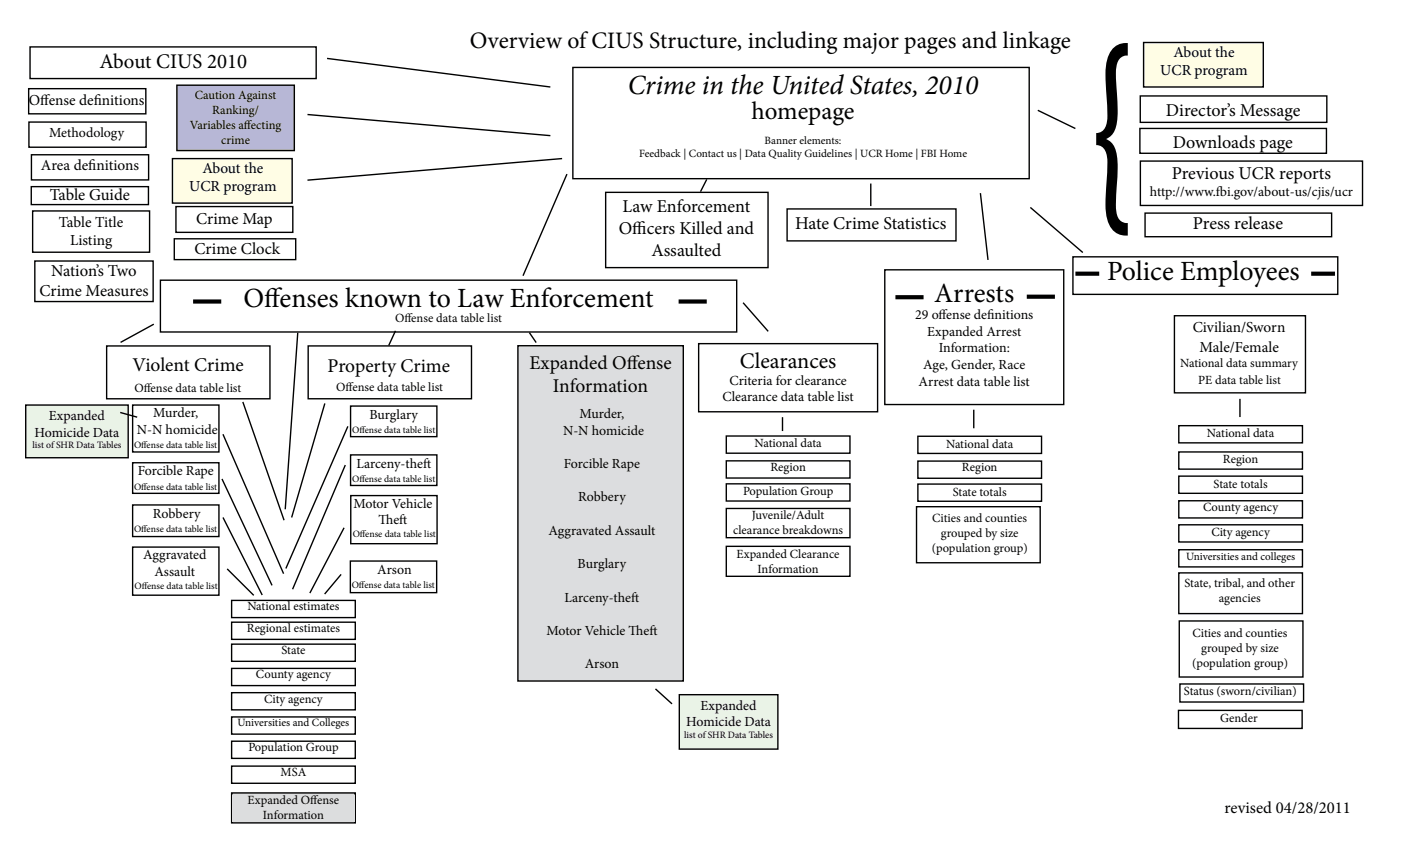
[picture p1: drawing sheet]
<svg xmlns="http://www.w3.org/2000/svg" width="356mm" height="216mm" viewBox="0 0 356 216" stroke-linecap="round" stroke-linejoin="round" font-family="sans-serif">
<defs><g id="words">
<text font-size="61.2" x="277.1" y="52.9">{</text>
<g font-size="7.1">
<text x="159.4" y="23.8">Crime in the United States, 2010</text>
<text x="281" y="71.1">Police Employees</text>
<text x="61.8" y="77.8">Of</text>
<text x="67.1" y="77.8">fenses known to Law Enforcement</text>
<text x="237.1" y="76.7">Arrests</text>
</g>
<text font-size="6.3" x="190.8" y="30.2">homepage</text>
<text font-size="6" x="119.3" y="12.3">Overview of CIUS Structure, including major pages and linkage</text>
<text font-size="5.6" x="187.8" y="93.4">Clearances</text>
<text font-size="5.3" x="25.2" y="17.3">About CIUS 2010</text>
<g font-size="4.9">
<text x="33.7" y="94.2">Violent Crime</text>
<text x="83.1" y="94.3">Property Crime</text>
<text x="134.4" y="93.5">Expanded Of</text>
<text x="159.1" y="93.5">fense</text>
<text x="140.4" y="99.4">Information</text>
</g>
<g font-size="4.6">
<text x="295.9" y="29.4">Director’s Message</text>
<text x="297.7" y="37.6">Downloads page</text>
<text x="297.4" y="45.4">Previous UCR reports</text>
<text x="158" y="53.9">Law Enforcement</text>
<text x="157.1" y="59.4">Of</text>
<text x="160.5" y="59.4">f</text>
<text x="160.5" y="59.4">icers Killed and</text>
<text x="201.8" y="58.1">Hate Crime Statistics</text>
<text x="302.8" y="58.1">Press release</text>
<text x="165.4" y="64.9">Assaulted</text>
</g>
<g font-size="4.2">
<text x="12.6" y="50.8">Table Guide</text>
<text x="49.8" y="56.7">Crime Map</text>
<text x="49.4" y="64.3">Crime Clock</text>
<text x="13" y="70.1">Nation’s Two</text>
<text x="10" y="75.1">Crime Measures</text>
<text x="310.8" y="206.1">revised 04/28/2011</text>
</g>
<g font-size="3.9">
<text x="297.8" y="14.3">About the</text>
<text x="294.5" y="19">UCR program</text>
<text x="7.3" y="26.7">Of</text>
<text x="10.2" y="26.7">fense def</text>
<text x="23.8" y="26.7">initions</text>
<text x="10.4" y="43.2">Area def</text>
<text x="22.4" y="43.2">initions</text>
<text x="51.4" y="43.8">About the</text>
<text x="48" y="48.5">UCR program</text>
<text x="15" y="57.6">Table Title</text>
<text x="17.8" y="62.2">Listing</text>
<text x="302.8" y="84.2">Civilian/Sworn</text>
<text x="304.4" y="89.2">Male/Female</text>
</g>
<g font-size="3.5">
<text x="12.5" y="34.7">Methodology</text>
<text x="291.9" y="49.7">http://www.f</text>
<text x="308.6" y="49.7">bi.gov/about-us/cjis/ucr</text>
<text x="232.3" y="81">29 of</text>
<text x="238.2" y="81">fense def</text>
<text x="250.6" y="81">initions</text>
<text x="235.3" y="85.2">Expanded Arrest</text>
<text x="238.3" y="89.4">Information:</text>
<text x="234.3" y="93.7">Age, Gender, Race</text>
<text x="183.3" y="101.8">Clearance data table list</text>
<text x="185.2" y="97.6">Criteria for clearance</text>
<text x="233.2" y="97.9">Arrest data table list</text>
<text x="12.4" y="106.6">Expanded</text>
<text x="38.9" y="105.9">Murder,</text>
<text x="93.8" y="106.2">Burglary</text>
<text x="147.1" y="106.1">Murder,</text>
<text x="8.8" y="110.8">Homicide Data</text>
<text x="34.7" y="110.1">N-N homicide</text>
<text x="142.9" y="110.3">N-N homicide</text>
<text x="90.5" y="118.6">Larceny-thef</text>
<text x="107.4" y="118.6">t</text>
<text x="143.1" y="118.8">Forcible Rape</text>
<text x="35" y="120.6">Forcible Rape</text>
<text x="38.8" y="131.3">Robbery</text>
<text x="89.7" y="128.8">Motor Vehicle</text>
<text x="146.7" y="127.2">Robbery</text>
<text x="96.1" y="133">T t</text>
<text x="96.1" y="133">hef</text>
<text x="139.2" y="135.7">Aggravated Assault</text>
<text x="36.3" y="141.8">Aggravated</text>
<text x="39.2" y="146.1">Assault</text>
<text x="95.8" y="145.6">Arson</text>
<text x="146.6" y="144.2">Burglary</text>
<text x="143.3" y="152.6">Larceny-thef</text>
<text x="160.2" y="152.6">t</text>
<text x="138.7" y="161.1">Motor Vehicle T t</text>
<text x="159.6" y="161.1">hef</text>
<text x="148.4" y="169.6">Arson</text>
<text x="174.2" y="184.3">Homicide Data</text>
<text x="177.8" y="180">Expanded</text>
</g>
<g font-size="3.2">
<text x="49.5" y="25.2">Caution Against</text>
<text x="53.9" y="29">Ranking/</text>
<text x="48.2" y="32.8">Variables af</text>
<text x="61.9" y="32.8">fecting</text>
<text x="56.1" y="36.6">crime</text>
<text x="100.3" y="81.6">Of</text>
<text x="102.6" y="81.6">fense data table list</text>
<text x="299.5" y="93.1">National data summary</text>
<text x="34.1" y="99.5">Of</text>
<text x="36.5" y="99.5">fense data table list</text>
<text x="85.3" y="99.2">Of</text>
<text x="87.7" y="99.2">fense data table list</text>
<text x="304.1" y="97.4">PE data table list</text>
<text x="191.5" y="113.5">National data</text>
<text x="240.1" y="113.6">National data</text>
<text x="306.4" y="110.9">National data</text>
<text x="195.5" y="119.5">Region</text>
<text x="244.2" y="119.5">Region</text>
<text x="310.4" y="117.6">Region</text>
<text x="188.6" y="125.7">Population Group</text>
<text x="241.8" y="125.7">State totals</text>
<text x="308" y="123.7">State totals</text>
<text x="190.8" y="131.6">Juvenile/Adult</text>
<text x="305.4" y="129.6">County agency</text>
<text x="186.1" y="135.4">clearance breakdowns</text>
<text x="236.6" y="132.5">Cities and counties</text>
<text x="238.8" y="136.3">grouped by size</text>
<text x="307.5" y="136">City agency</text>
<text x="187" y="141.5">Expanded Clearance</text>
<text x="236.5" y="140.1">(population group)</text>
<text x="192.3" y="145.3">Information</text>
<text x="300.6" y="148.9">State, tribal, and other</text>
<text x="62.8" y="154.9">National estimates</text>
<text x="309.4" y="152.8">agencies</text>
<text x="62.7" y="160.4">Regional estimates</text>
<text x="302.7" y="161.6">Cities and counties</text>
<text x="71.4" y="166">State</text>
<text x="304.9" y="165.4">grouped by size</text>
<text x="65" y="172.1">County agency</text>
<text x="302.6" y="169.2">(population group)</text>
<text x="67.1" y="178.3">City agency</text>
<text x="300.5" y="176.4">Status (sworn/civilian)</text>
<text x="309.7" y="183.1">Gender</text>
<text x="63" y="190.6">Population Group</text>
<text x="71.2" y="196.9">MSA</text>
<text x="62.9" y="204">Expanded Of</text>
<text x="66.7" y="207.8">Information</text>
<text x="78.8" y="204">fense</text>
</g>
<g font-size="2.8">
<text x="162.2" y="39.7">Feedback | Contact us | Data Quality Guidelines | UCR Home | FBI Home</text>
<text x="194.1" y="36.5">Banner elements:</text>
<text x="301.1" y="142.1">Universities and colleges</text>
<text x="60.3" y="184.2">Universities and Colleges</text>
</g>
<g font-size="2.5">
<text x="8.2" y="113.8">list of SHR Data Tables</text>
<text x="34" y="113.6">Of</text>
<text x="35.9" y="113.6">fense data table list</text>
<text x="89.4" y="109.8">Of</text>
<text x="91.2" y="109.8">fense data table list</text>
<text x="34" y="124.2">Of</text>
<text x="35.9" y="124.2">fense data table list</text>
<text x="89.4" y="122.2">Of</text>
<text x="91.2" y="122.2">fense data table list</text>
<text x="34" y="134.9">Of</text>
<text x="35.9" y="134.9">fense data table list</text>
<text x="89.5" y="136.3">Of</text>
<text x="91.4" y="136.3">fense data table list</text>
<text x="34.1" y="149.4">Of</text>
<text x="36" y="149.4">fense data table list</text>
<text x="89.3" y="149.2">Of</text>
<text x="91.1" y="149.2">fense data table list</text>
<text x="173.7" y="187.2">list of SHR Data Tables</text>
</g>
</g></defs>
<path d="M7.6 11.9h72.7v8h-72.7zM145.4 17.1h115.8v28.2h-115.8z" fill="none" stroke="#000" stroke-width=".35"/>
<path d="M43.8 40.2h30.4v11.3h-30.4z" fill="#fffde5" stroke="#000" stroke-width=".35"/>
<path d="M44.2 60.6h30.9v5.3h-30.9z" fill="none" stroke="#000" stroke-width=".35"/>
<path d="M131.5 87.7h41.9v85.1h-41.9z" fill="#dcdddf"/>
<path d="M131.5 87.7h41.9v85.1h-41.9z" fill="none" stroke="#000" stroke-width=".35"/>
<path d="M44.9 21.6h29.8v16.6h-29.8z" fill="#b7b7d6"/>
<g fill="none" stroke="#000" stroke-width=".35">
<path d="M83 14.8l56.7 7.3M44.9 21.6h29.8v16.6h-29.8zM263.4 28l9.6 4.6M44.7 52.4h29.6v6.5h-29.6zM143.9 44.2l-11.2 25.8M248.8 49l2 16.9M8.8 66.2h30.1v10.3h-30.1zM40.7 71.1h146.3v13.1h-146.3zM272.3 65.2h67.2v9.5h-67.2zM27.1 87.8h41.4v13.4h-41.4zM78.2 87.8h41.5v13.4h-41.5zM298.1 80.1h33.3v19.6h-33.3z"/>
<path d="M33.7 102.8h21.9v11.9h-21.9zM33.7 117.4h21.9v7.8h-21.9zM56.6 110.2l15.4 35.3M87.6 118l-13.3 31.5M88.3 108.2l-15.7 36M89 115.4h21.9v7.8h-21.9zM89 103h21.9v7.8h-21.9zM299.2 114.7h31.4v4.3h-31.4zM314.7 101.2v4.6M33.7 128.1h21.9v8h-21.9zM33.7 138.8h21.9v12.2h-21.9zM56.3 121.5l12.7 27"/>
<path d="M56.6 131.3l10 19.7M87.3 133.9l-8.7 16.6M89 125.7h21.9v12.2h-21.9zM299.2 120.8h31.4v4.4h-31.4zM299.2 127h31.4v4.4h-31.4zM299.2 133.1h31.4v4.4h-31.4zM299.2 139.5h31.4v4.3h-31.4zM57.7 144.3l6.7 6.7M58.8 152.3h31.4v4.4h-31.4zM58.8 157.9h31.4v4.3h-31.4zM86.6 145.7l-4.2 5M88.9 142.3h21.9v8.1h-21.9z"/>
<path d="M299.3 157.5h31.4v14.3h-31.4zM58.8 163.4h31.4v4.4h-31.4zM58.8 169.6h31.4v4.3h-31.4zM58.8 175.7h31.4v4.4h-31.4zM299.5 173.5h31.4v4.6h-31.4zM58.8 181.9h31.4v4.3h-31.4zM58.8 188h31.4v4.4h-31.4zM58.8 194.4h31.4v4.3h-31.4z"/>
</g>
<path d="M58.8 201.2h31.4v7.6h-31.4z" fill="#dcddde" stroke="#000" stroke-width=".35"/>
<path d="M59 201.7h31v6.8h-31z" fill="#dcddde"/>
<g fill="none" stroke="#000" stroke-width=".35">
<path d="M7.3 22.5h29.7v6.4h-29.7zM7.3 31h29.8v6.3h-29.8zM8 39.3h29.7v6.3h-29.7zM289.3 32.6h47.4v6.3h-47.4zM289.4 24.3h47.4v6.7h-47.4zM7.9 47.4h29.8v4.5h-29.8zM8.3 53.5h29.7v10.5h-29.7zM142.7 40.2l-64.7 5.5M153.7 48.8h41.2v19.1h-41.2zM199.8 53h42.8v8.1h-42.8zM261.5 52.6l13.3 11.5M290.6 54.1h47.4v6h-47.4z"/>
<path d="M188.6 76.8l6.4 7.3M224.6 68.5h45.4v34.1h-45.4zM39 82.2l-8.4 4.7M75.6 84.4l-3.2 44.8M100.4 83.9l-1.7 3.7M134.4 84.4l1.7 2.5M177.3 87.2h45.5v17.3h-45.5zM61.6 102l10.5 30M82.4 102.4l-8.4 28.9M184.3 110.6h31.4v4.4h-31.4zM184.3 116.9h31.4v4.4h-31.4zM198.6 105.8v3.6"/>
<path d="M233 110.7h31.4v4.3h-31.4zM233 117h31.4v4.3h-31.4zM247.2 103.9v4.8M299.2 108h31.4v4.4h-31.4zM184.3 122.8h31.4v4.3h-31.4zM184.3 129h31.4v7.4h-31.4zM184.3 138.6h31.4v7.6h-31.4zM232.6 128.6h31.4v14.2h-31.4zM233 122.8h31.4v4.4h-31.4zM299.2 145.3h31.4v10.4h-31.4zM166.4 174.8l4.2 3.8M299.1 180.2h31.4v4.6h-31.4z"/>
</g>
<path d="M49 76.5h7.2M172.2 76.5h7.2M227.3 75.4h7.1M260.6 75.3h7.2M273 69.4h6M332.8 69.4h6" fill="none" stroke="#000" stroke-width="1.1" stroke-linecap="butt"/>
<path d="M6.5 102.8h26v13.3h-26z" fill="#eaf3e7"/>
<path d="M6.5 102.8h26v13.3h-26z" fill="none" stroke="#000" stroke-width=".35"/>
<path d="M172.4 176.2h25v13.8h-25z" fill="#eaf3e7"/>
<path d="M78 29.1l61.7 5.3M179.4 45.5l-1.6 3.1M221 46.6v5.7M289.4 40.9h56.4v11.2h-56.4zM30.5 104.6l4.3 1.2M172.4 176.2h25v13.8h-25z" fill="none" stroke="#000" stroke-width=".35"/>
<path d="M290.3 10.8h30.4v11.3h-30.4z" fill="#fffde5" stroke="#000" stroke-width=".35"/>
<use href="#words"/>
</svg>
